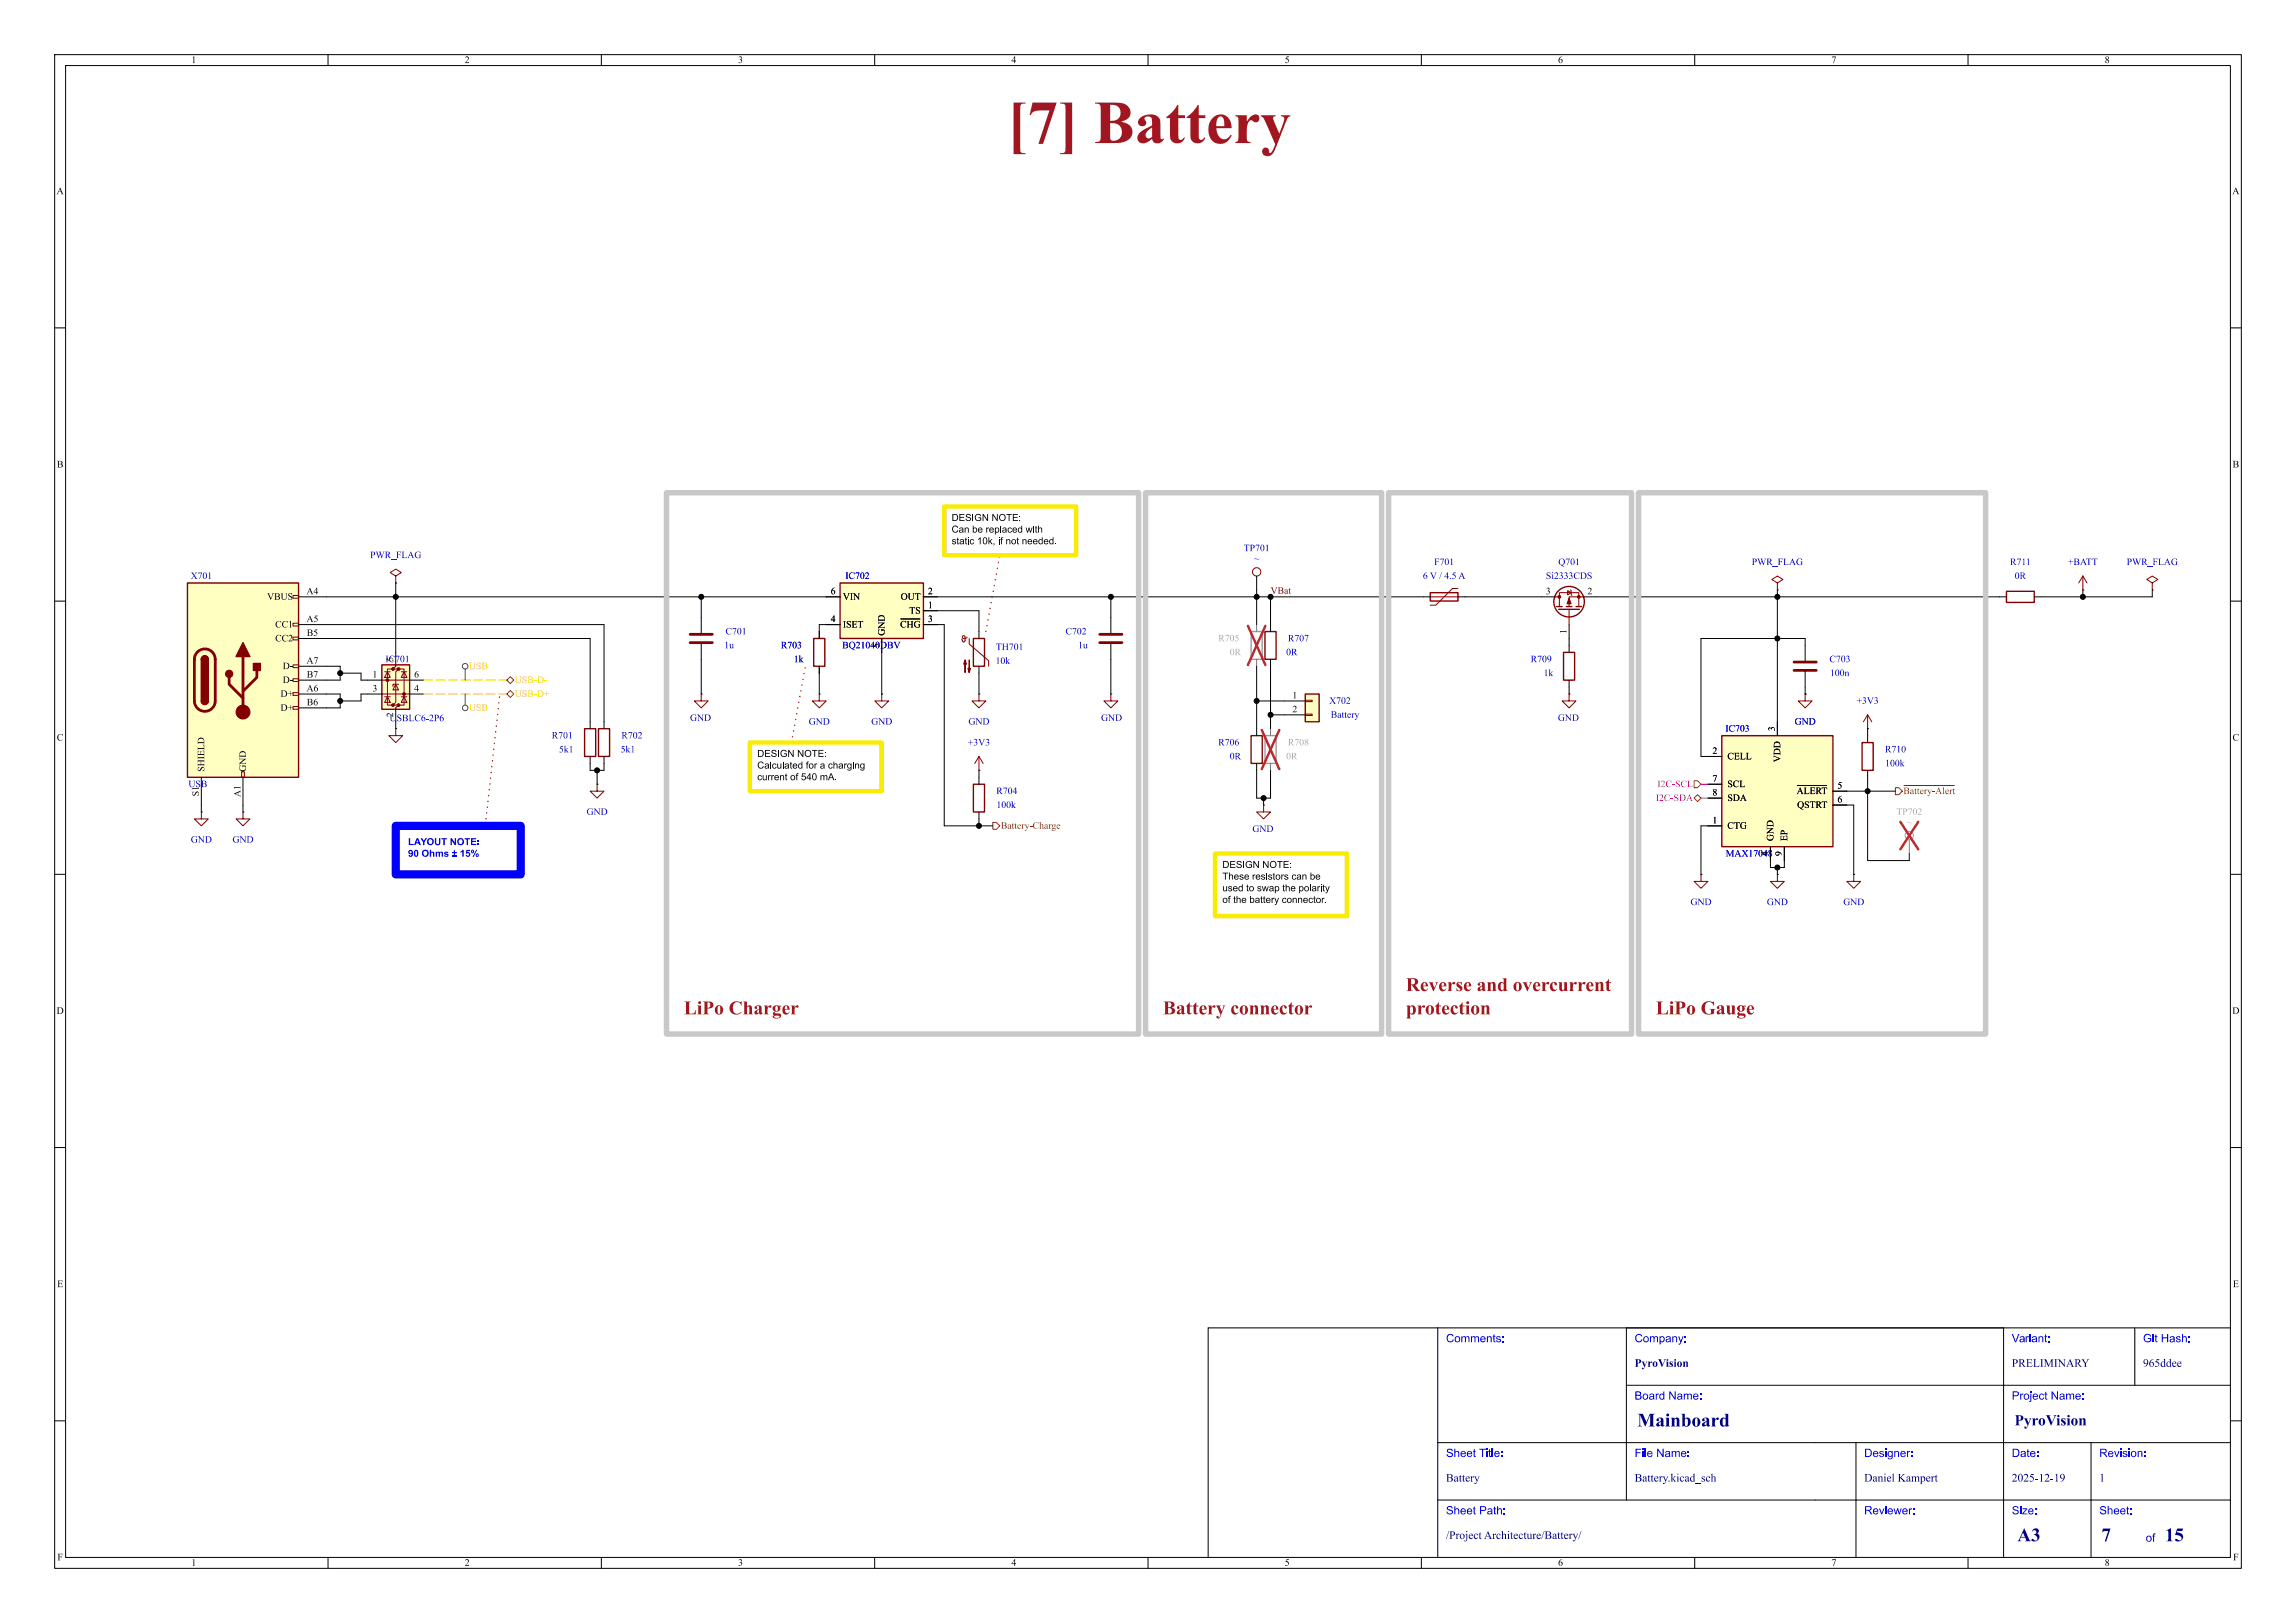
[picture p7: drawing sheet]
<svg xmlns="http://www.w3.org/2000/svg" width="420mm" height="297mm" viewBox="0 0 420 297" stroke-linecap="round" stroke-linejoin="round" font-family="sans-serif">
<defs><g id="words">
<text font-size="11.1" fill="#a21622" x="184.2" y="29.1">[7] Battery</text>
<g font-size="3.5" fill="#a21622">
<text x="257.2" y="181.8">Reverseandovercurrent</text>
<text x="125.1" y="186.1">LiPoCharger</text>
<text x="212.7" y="186.1">Batteryconnector</text>
<text x="257.2" y="186.1">protection</text>
<text x="302.9" y="186.1">LiPoGauge</text>
</g>
<g font-size="3.5" fill="#00007f">
<text x="299.5" y="261.9">Mainboard</text>
<text x="369" y="282.9">A3</text>
<text x="384.4" y="282.9">7</text>
<text x="396" y="282.9">15</text>
</g>
<text font-size="2.8" fill="#00007f" x="368.5" y="261.6">PyroVision</text>
<g font-size="2.1" fill="#00f">
<text x="264.5" y="246.2">Comments:</text>
<text x="299" y="246.2">Company:</text>
<text x="368" y="246.2">Variant:</text>
<text x="392" y="246.2">Git Hash:</text>
<text x="299" y="256.7">Board Name:</text>
<text x="368" y="256.7">Project Name:</text>
<text x="264.5" y="267.2">Sheet Title:</text>
<text x="299" y="267.2">File Name:</text>
<text x="341" y="267.2">Designer:</text>
<text x="368" y="267.2">Date:</text>
<text x="384" y="267.2">Revision:</text>
<text x="264.5" y="277.7">Sheet Path:</text>
<text x="341" y="277.7">Reviewer:</text>
<text x="368" y="277.7">Size:</text>
<text x="384" y="277.7">Sheet:</text>
<text x="392.5" y="282.7">of</text>
</g>
<g font-size="2.1" fill="#00007f">
<text x="299" y="250.7">PyroVision</text>
<text x="368" y="250.7">PRELIMINARY</text>
<text x="392" y="250.7">965ddee</text>
<text x="264.5" y="271.7">Battery</text>
<text x="299" y="271.7">Battery.kicad_sch</text>
<text x="341" y="271.7">DanielKampert</text>
<text x="368" y="271.7">2025-12-19</text>
<text x="384" y="271.7">1</text>
<text x="264.5" y="282.2">/ProjectArchitecture/Battery/</text>
</g>
<g font-size="1.8">
<text x="35" y="12">1</text>
<text x="85" y="12">2</text>
<text x="135" y="12">3</text>
<text x="185" y="12">4</text>
<text x="235" y="12">5</text>
<text x="285" y="12">6</text>
<text x="335" y="12">7</text>
<text x="385" y="12">8</text>
<text x="10.3" y="36">A</text>
<text x="408.3" y="36">A</text>
<text x="10.4" y="86">B</text>
<text x="408.4" y="86">B</text>
<text x="174.1" y="98.2">Can be replaced with</text>
<text x="48.9" y="110.2">VBUS</text>
<text x="56.1" y="109">A4</text>
<text x="152" y="109">6</text>
<text x="154.2" y="110.2">VIN</text>
<text x="164.8" y="110.2">OUT</text>
<text x="166.3" y="112.7">TS</text>
<text x="169.7" y="109">2</text>
<text x="169.7" y="111.5">1</text>
<text x="282.8" y="109">3</text>
<text x="290.4" y="109">2</text>
<text x="50.3" y="115.3">CC1</text>
<text x="50.3" y="117.8">CC2</text>
<text x="56.1" y="114">A5</text>
<text x="56.1" y="116.6">B5</text>
<text x="152" y="114">4</text>
<text x="154.2" y="115.3">ISET</text>
<text x="161" y="118.6" transform="rotate(-90 161 118.6)">5</text>
<text x="162.3" y="116.3" transform="rotate(-90 162.3 116.3)">GND</text>
<text x="164.7" y="115.3">~{CHG}</text>
<text x="169.7" y="114">3</text>
<text x="286.8" y="116" transform="rotate(-90 286.8 116)">1</text>
<text x="51.7" y="122.9">D-</text>
<text x="51.7" y="125.4">D-</text>
<text x="56.1" y="121.7">A7</text>
<text x="56.1" y="124.2">B7</text>
<text x="68.1" y="124.2">1</text>
<text x="75.8" y="124.2">6</text>
<text x="51.3" y="128">D+</text>
<text x="51.3" y="130.5">D+</text>
<text x="56.1" y="126.7">A6</text>
<text x="56.1" y="129.3">B6</text>
<text x="68.1" y="126.7">3</text>
<text x="72.1" y="131.3" transform="rotate(-90 72.1 131.3)">2</text>
<text x="75.8" y="126.7">4</text>
<text x="236.4" y="128">1</text>
<text x="236.4" y="130.6">2</text>
<text x="10.4" y="136">C</text>
<text x="324.9" y="133.8" transform="rotate(-90 324.9 133.8)">3</text>
<text x="408.4" y="136">C</text>
<text x="37.8" y="141.2" transform="rotate(-90 37.8 141.2)">SHIELD</text>
<text x="45.4" y="141.2" transform="rotate(-90 45.4 141.2)">GND</text>
<text x="138.5" y="141.4">Calculated for a charging</text>
<text x="138.5" y="143.5">current of 540 mA.</text>
<text x="313.2" y="138.2">2</text>
<text x="313.2" y="143.3">7</text>
<text x="316" y="139.4">CELL</text>
<text x="326.1" y="139.5" transform="rotate(-90 326.1 139.5)">VDD</text>
<text x="36.6" y="145.7" transform="rotate(-90 36.6 145.7)">S1</text>
<text x="44.2" y="145.9" transform="rotate(-90 44.2 145.9)">A1</text>
<text x="313.2" y="145.8">8</text>
<text x="316" y="144.5">SCL</text>
<text x="316" y="147">SDA</text>
<text x="328.6" y="145.8">~{ALERT}</text>
<text x="328.7" y="148.3">QSTRT</text>
<text x="336.1" y="144.5">5</text>
<text x="336.1" y="147.1">6</text>
<text x="313.2" y="150.9">1</text>
<text x="316" y="152.1">CTG</text>
<text x="324.8" y="153.9" transform="rotate(-90 324.8 153.9)">GND</text>
<text x="327.4" y="153.9" transform="rotate(-90 327.4 153.9)">EP</text>
<text x="223.6" y="161.7">These resistors can be</text>
<text x="323.6" y="156.7" transform="rotate(-90 323.6 156.7)">4</text>
<text x="326.1" y="156.7" transform="rotate(-90 326.1 156.7)">9</text>
<text x="223.6" y="163.8">used to swap the polarity</text>
<text x="223.6" y="166">of the battery connector.</text>
<text x="10.3" y="186">D</text>
<text x="408.3" y="186">D</text>
<text x="10.4" y="236">E</text>
<text x="408.4" y="236">E</text>
<text x="10.5" y="286">F</text>
<text x="35" y="287">1</text>
<text x="85" y="287">2</text>
<text x="135" y="287">3</text>
<text x="185" y="287">4</text>
<text x="235" y="287">5</text>
<text x="285" y="287">6</text>
<text x="335" y="287">7</text>
<text x="385" y="287">8</text>
<text x="408.5" y="286">F</text>
</g>
<g font-size="1.8" fill="#0000c2">
<text x="227.5" y="101.3">TP701</text>
<text x="34.9" y="106.4">X701</text>
<text x="67.7" y="102.6">PWR_FLAG</text>
<text x="154.6" y="106.4">IC702</text>
<text x="260.3" y="106.4">6 V / 4.5A</text>
<text x="262.3" y="103.9">F701</text>
<text x="282.8" y="106.4">Si2333CDS</text>
<text x="285" y="103.9">Q701</text>
<text x="320.4" y="103.9">PWR_FLAG</text>
<text x="367.7" y="103.9">R711</text>
<text x="368.5" y="106.4">0R</text>
<text x="378.3" y="103.9">+BATT</text>
<text x="389" y="103.9">PWR_FLAG</text>
<text x="132.5" y="119.1">1u</text>
<text x="132.7" y="116.6">C701</text>
<text x="142.8" y="119.1">R703</text>
<text x="154.1" y="119.1">BQ21040DBV</text>
<text x="182.2" y="119.4">TH701</text>
<text x="194.9" y="116.6">C702</text>
<text x="197.2" y="119.1">1u</text>
<text x="235.6" y="117.8">R707</text>
<text x="70.5" y="121.6">IC701</text>
<text x="72.1" y="121.1" transform="rotate(-90 72.1 121.1)">5</text>
<text x="145.2" y="121.6">1k</text>
<text x="182.1" y="122">10k</text>
<text x="235.3" y="120.4">0R</text>
<text x="280" y="121.6">R709</text>
<text x="282.4" y="124.2">1k</text>
<text x="334.6" y="121.6">C703</text>
<text x="334.7" y="124.2">100n</text>
<text x="243.1" y="129.3">X702</text>
<text x="243.4" y="131.8">Battery</text>
<text x="339.6" y="129.3">+3V3</text>
<text x="71.3" y="132.4">USBLC6-2P6</text>
<text x="100.9" y="135.6">R701</text>
<text x="113.7" y="135.6">R702</text>
<text x="126.2" y="132.4">GND</text>
<text x="147.9" y="133.1">GND</text>
<text x="159.4" y="133.1">GND</text>
<text x="177" y="136.9">+3V3</text>
<text x="177.1" y="133.1">GND</text>
<text x="201.4" y="132.4">GND</text>
<text x="222.8" y="136.9">R706</text>
<text x="285" y="132.4">GND</text>
<text x="315.6" y="134.3">IC703</text>
<text x="328.3" y="133.1">GND</text>
<text x="102.2" y="138.1">5k1</text>
<text x="113.5" y="138.1">5k1</text>
<text x="224.9" y="139.4">0R</text>
<text x="344.8" y="138.1">R710</text>
<text x="344.8" y="140.7">100k</text>
<text x="34.5" y="144.5">USB</text>
<text x="107.3" y="149.6">GND</text>
<text x="182.2" y="145.8">R704</text>
<text x="182.3" y="148.3">100k</text>
<text x="34.9" y="154.7">GND</text>
<text x="42.5" y="154.7">GND</text>
<text x="229.1" y="152.7">GND</text>
<text x="315.7" y="157.2">MAX17048</text>
<text x="309.2" y="166.1">GND</text>
<text x="323.2" y="166.1">GND</text>
<text x="337.2" y="166.1">GND</text>
</g>
<text font-size="1.8" fill="#840000" x="232.4" y="108.9">VBat</text>
<g font-size="1.8" fill="#abaaa8">
<text x="222.8" y="117.8">R705</text>
<text x="224.9" y="120.4">0R</text>
<text x="235.6" y="136.9">R708</text>
<text x="235.3" y="139.4">0R</text>
<text x="346.9" y="149.6">TP702</text>
</g>
<g font-size="1.8" fill="#f90">
<text x="85.8" y="122.9">USB</text>
<text x="94.2" y="125.4">USB-D-</text>
<text x="85.8" y="130.5">USB</text>
<text x="94.2" y="128">USB-D+</text>
</g>
<g font-size="1.8" fill="#c200c2">
<text x="302.9" y="147">I2C-SDA</text>
<text x="303.2" y="144.5">I2C-SCL</text>
</g>
<g font-size="1.8" fill="#725600">
<text x="348.2" y="145.8">~{Battery-Alert}</text>
<text x="183.1" y="152.1">Battery-Charge</text>
</g>
</g></defs>
<g fill="none" stroke="#000" stroke-width=".18">
<path d="M10 10h400v277h-400zM12 12h396v273h-396zM60 10v2M110 10v2M160 10v2M210 10v2M260 10v2M310 10v2M360 10v2M10 60h2M408 60h2M10 110h2"/>
<path d="M408 110h2M10 160h2M408 160h2M10 210h2M408 210h2M263 243v42M297.5 253.5h110.5M297.5 243v31.5M366.5 243v42M390.5 243v10.5M408 243h-187v42M10 260h2"/>
<path d="M263 274.5h145M263 264h145M339.5 264v21M382.5 264v21M408 260h2M60 285v2M110 285v2M160 285v2M210 285v2M260 285v2M310 285v2M360 285v2"/>
</g>
<path d="M34.3 106.7h20.3v35.5h-20.3z" fill="#ffffc2"/>
<g fill="none" stroke="#840000" stroke-width=".18">
<path d="M53.6 109h1v.5h-1zM53.6 114h1v.6h-1zM53.6 116.6h1v.5h-1zM53.6 121.7h1v.5h-1zM53.6 124.2h1v.5h-1zM53.6 126.7h1v.6h-1zM53.6 129.3h1v.5h-1zM287 127v1.3h-1.3l1.3 1.2 1.3-1.2h-1.3M44.2 141.2h.5v1h-.5z"/>
<circle cx="229.9" cy="104.6" r=".76"/>
</g>
<path d="M34.3 106.7h20.3v35.5h-20.3zM231.4 115.6h2v5.1h-2zM36.8 120.7a.64 .64 0 0 1 .7-.7 .64 .64 0 0 1 .6 .7M36.8 128.3a.64 .64 0 0 0 .7 .6 .64 .64 0 0 0 .6-.6" fill="none" stroke="#840000" stroke-width=".25"/>
<path d="M36.1 119.3a1.9 1.9 0 0 1 2.1-.4 1.9 1.9 0 0 1 1.2 1.8v7.6a1.91 1.91 0 0 1-1.9 1.9 1.91 1.91 0 0 1-1.9-1.9v-7.8l.1-.6zM41.9 124v1.2l2.5 2.6M44.4 120.1v10.2M47 122.7v1.3l-2.6 2.5" fill="none" stroke="#840000" stroke-width=".51"/>
<g fill="#840000" stroke="#840000" stroke-width=".25">
<path d="M36.8 120.7h1.3v7.6h-1.3z"/>
<path d="M37 120.2a.64 .64 0 0 1 .7-.1 .64 .64 0 0 1 .4 .6h-1.3z"/>
<path d="M36.8 128.3h1.3a.64 .64 0 0 1-.6 .6 .64 .64 0 0 1-.7-.6z"/>
<path d="M44.4 117.6l1.3 2.5h-2.5z"/>
<path d="M46.4 121.4h1.2v1.3h-1.2z"/>
<circle cx="41.9" cy="123.3" r=".63"/>
</g>
<circle cx="44.4" cy="130.3" r="1.27" fill="#840000" stroke="#840000" stroke-width=".18"/>
<g fill="none" stroke="#000" stroke-width=".18">
<path d="M54.6 109.2h5.1M54.6 114.3h5.1M54.6 116.8h5.1M229.9 105.4v2.6M232.4 114.3v1.3M54.6 121.9h5.1M54.6 124.5h5.1M54.6 127h5.1M54.6 129.5h5.1M232.4 120.7v1.2M287 127h.1M36.8 142.2v5.1"/>
<path d="M44.4 142.2v5.1"/>
</g>
<path d="M231.4 134.6h2v5.1h-2z" fill="none" stroke="#9c9b98" stroke-width=".25"/>
<path d="M232.4 133.4v1.2M232.4 139.7v1.3" fill="none" stroke="#7a7a77" stroke-width=".18"/>
<path d="M230.8 133.6l3.2 7.1M234 133.6l-3.2 7.1" fill="none" stroke="#e12e31" stroke-width=".46"/>
<path d="M229.5 102.2l.6 .1 .2-.1-.2 .2-.5-.1-.2 .1z" fill="#0000c2"/>
<path d="M228.9 115.6h2v5.1h-2z" fill="none" stroke="#9c9b98" stroke-width=".25"/>
<path d="M229.9 114.3v1.3M229.9 120.7v1.2" fill="none" stroke="#7a7a77" stroke-width=".18"/>
<path d="M228.3 114.5l3.2 7.2M231.5 114.5l-3.2 7.2" fill="none" stroke="#e12e31" stroke-width=".46"/>
<path d="M178.1 116.8h2v5.1h-2zM106.9 133.4h2.1v5h-2.1zM228.9 134.6h2v5.1h-2z" fill="none" stroke="#840000" stroke-width=".25"/>
<g fill="none" stroke="#000" stroke-width=".18">
<path d="M179.1 115.6v1.2M325.1 108h.1M107.9 132.1v1.3M107.9 138.4v1.3M179.1 127h.1M179.1 121.9v1.3M229.9 133.4v1.2M229.9 139.7v1.3M330.2 127h.1M36.8 148.6h.1M44.4 148.6h.1M109.2 143.5h.1"/>
<path d="M179.1 141h.1M311.1 160h.1M325.1 160h.1"/>
</g>
<g fill="none" stroke="#840000" stroke-width=".18">
<path d="M176.9 116.6l-.2 .2-.4 .1-.2-.2v-.3l.2-.1 .2 .2v.8l-.1 .2-.3-.1-.2-.4M177.3 116.8v1.1l3.5 3v1M325.1 106.7l1-.7-1-.6-1 .6 1 .7v1.3M179.1 127v1.3h1.2l-1.2 1.2-1.3-1.2h1.3M179.1 138.4l-.8 1.3M179.1 138.4l.7 1.3M179.1 138.4v2.6M330.2 127v1.3h-1.3l1.3 1.2 1.3-1.2h-1.3M36.8 148.6v1.3h1.3l-1.3 1.2-1.2-1.2h1.2M44.4 148.6v1.3h1.3l-1.3 1.2-1.2-1.2h1.2M109.2 143.5v1.3h1.3l-1.3 1.3-1.3-1.3h1.3M311.1 160v1.3h-1.2l1.2 1.3 1.3-1.3h-1.3"/>
<path d="M325.1 160v1.3h-1.3l1.3 1.3 1.3-1.3h-1.3"/>
</g>
<g fill="#840000" stroke="#840000" stroke-width=".18">
<path d="M176.5 120.8l.3 .7h-.5l.2-.7v2.3z"/>
<path d="M177.3 120.8v2.3l-.3-.8h.5l-.2 .8z"/>
</g>
<path d="M238.8 127h2.5v5.1h-2.5z" fill="#ffffc2"/>
<path d="M238.8 127h2.5v5.1h-2.5z" fill="none" stroke="#840000" stroke-width=".25"/>
<path d="M238.8 128.1h1.2v.3h-1.2zM238.8 130.7h1.2v.2h-1.2zM231.1 147.3v1.3h-1.2l1.2 1.3 1.3-1.3h-1.3M339.1 160v1.3h-1.3l1.3 1.3 1.3-1.3h-1.3" fill="none" stroke="#840000" stroke-width=".18"/>
<path d="M234.9 128.3h3.9M234.9 130.8h3.9M231.1 147.3h.1M339.1 160h.1" fill="none" stroke="#000" stroke-width=".18"/>
<path d="M69.8 121.7h5.1v8.1h-5.1z" fill="#ffffc2"/>
<g fill="#840000" stroke="#840000" stroke-width=".18">
<circle cx="70.9" cy="124.5" r=".25"/>
<circle cx="71.9" cy="122.4" r=".25"/>
<circle cx="71.9" cy="129" r=".25"/>
<circle cx="72.9" cy="122.4" r=".25"/>
<circle cx="72.9" cy="129" r=".25"/>
<circle cx="73.9" cy="127" r=".25"/>
</g>
<g fill="none" stroke="#840000" stroke-width=".18">
<path d="M69.8 124.5h5.1M69.8 127h5.1M70.4 127.5h1M70.4 122.9h1M70.9 122.9l.5 1.1h-1zM70.9 127.5l.5 1h-1zM71.9 122.4h-1v6.6h1M72.4 121.9l-.5 .5h1l-.5 .5v5.6l-.5 .5h1l-.5 .5M72.4 125.2l.5 1h-1zM72.9 125.2h-1v.4M72.9 122.4h1v6.6h-1M73.4 127.5h1"/>
<path d="M73.4 122.9h1M73.9 122.9l.5 1.1h-1zM73.9 127.5l.5 1h-1z"/>
</g>
<path d="M69.8 121.7h5.1v8.1h-5.1zM109.5 133.4h2v5h-2z" fill="none" stroke="#840000" stroke-width=".25"/>
<path d="M72.4 119.4v2.5M67.3 124.5h2.5M67.3 127h2.5M72.4 129.5v2.6M74.9 124.5h2.6M74.9 127h2.6M110.5 132.1v1.3M110.5 138.4v1.3" fill="none" stroke="#000" stroke-width=".18"/>
<circle cx="349.3" cy="152.9" r=".76" fill="none" stroke="#9c9b98" stroke-width=".18"/>
<path d="M349.2 153.7v2.5" fill="none" stroke="#7a7a77" stroke-width=".18"/>
<path d="M348.9 150.5l.6 .1 .2-.2-.2 .3-.5-.2-.2 .2z" fill="#abaaa8"/>
<path d="M347.6 150.4l3.3 5M350.9 150.4l-3.3 5" fill="none" stroke="#e12e31" stroke-width=".46"/>
<path d="M341.6 130.8l-.7 1.3M341.6 130.8l.8 1.3M341.6 130.8v2.6" fill="none" stroke="#840000" stroke-width=".18"/>
<path d="M341.6 133.4h.1" fill="none" stroke="#000" stroke-width=".18"/>
<path d="M315 134.6h20.3v20.3h-20.3z" fill="#ffffc2"/>
<path d="M148.8 116.8h2.1v5.1h-2.1zM367 108.2h5.1v2h-5.1zM315 134.6h20.3v20.3h-20.3zM340.6 135.9h2v5.1h-2zM178.1 143.5h2v5.1h-2z" fill="none" stroke="#840000" stroke-width=".25"/>
<g fill="none" stroke="#000" stroke-width=".18">
<path d="M72.4 106.7h.1M128.3 113v2.8M128.3 117.9v2.8M149.9 115.6v1.2M365.8 109.2h1.2M372.1 109.2h1.3M381 108h.1M393.7 108h.1M72.4 133.4h.1M128.3 127h.1M149.9 127h.1M149.9 121.9v1.3"/>
<path d="M161.3 127h.1M312.4 138.4h2.6M325.1 132.1v2.5M341.6 134.6v1.3M179.1 142.2v1.3M179.1 148.6v1.3M312.4 143.5h2.6M312.4 146.1h2.6M312.4 151.1h2.6M323.8 154.9v2.6M326.4 154.9v2.6M328.8 143.7h5.3"/>
<path d="M335.3 144.8h2.5M335.3 147.3h2.5M341.6 141v1.2"/>
</g>
<path d="M72.4 105.4l1-.6-1-.7-1 .7 1 .6v1.3M381 105.4l-.8 1.3M381 105.4l.8 1.3M381 105.4v2.6M393.7 106.7l1-.7-1-.6-1 .6 1 .7v1.3M72.4 133.4v1.2h1.3l-1.3 1.3-1.3-1.3h1.3M128.3 127v1.3h-1.3l1.3 1.2 1.2-1.2h-1.2M149.9 127v1.3h-1.3l1.3 1.2 1.2-1.2h-1.2M161.3 127v1.3h1.3l-1.3 1.2-1.3-1.2h1.3" fill="none" stroke="#840000" stroke-width=".18"/>
<path d="M126.2 116.1h4.1M126.2 117.6h4.1" fill="none" stroke="#840000" stroke-width=".51"/>
<path d="M153.7 106.7h15.2v10.1h-15.2z" fill="#ffffc2"/>
<g fill="none" stroke="#840000" stroke-width=".25">
<path d="M153.7 106.7h15.2v10.1h-15.2zM261.6 108.5h5.1v1.5h-5.1zM284.7 111h1M285.1 111.5h3.8M286 119.4h2v5.1h-2zM286.5 111h1M288.3 111h1"/>
<circle cx="287" cy="110.1" r="2.79"/>
</g>
<g fill="none" stroke="#000" stroke-width=".18">
<path d="M59.7 109.2h94M59.7 114.3h50.8v17.8M59.7 116.8h48.2v15.3M72.4 106.7v12.7M128.3 109.2v3.8M153.7 114.3h-3.8v1.3M161.3 116.8v10.2M164.8 113.3h3.5M168.9 109.2h92.7M168.9 114.3h3.8v36.8h8.9M168.9 111.8h10.2v3.8M203.2 109.2v6.6"/>
<path d="M203.2 117.9v9.1M229.9 108v6.3M232.4 109.2v5.1M266.7 109.2h17.8M287 114.3v5.1M289.6 109.2h76.2M325.1 108v24.1M381 108v1.2M393.7 108v1.2h-20.3M59.7 121.9h2.5v2.6h-2.5M59.7 127h2.5v2.5h-2.5M62.2 123.2h3.8v1.3h1.3"/>
<path d="M67.3 127h-1.3v1.3h-3.8M72.4 132.1v1.3M107.9 139.7v1.3h2.6v-1.3M128.3 120.7v6.3M149.9 123.2v3.8M179.1 123.2v3.8M203.2 127h.1M229.9 121.9v11.5M229.9 128.3h5M232.4 121.9v11.5M232.4 130.8h2.5M287 124.5v2.5"/>
<path d="M330.2 120.9v-4.1h-19.1v21.6h1.3M330.2 122.9v4.1M341.6 133.4v1.2M36.8 147.3v1.3M44.4 147.3v1.3M109.2 141v2.5M179.1 141v1.2M179.1 149.9v1.2M229.9 141v5.1h2.5v-5.1M231.1 146.1v1.2M312.4 151.1h-1.3v8.9M323.8 157.5v1.3h2.6v-1.3"/>
<path d="M325.1 158.8v1.2M337.8 147.3h1.3v12.7M337.8 144.8h8.9M341.6 142.2v15.3h7.6v-1.3"/>
</g>
<path d="M201.2 116.1h4M201.2 117.6h4M328.2 121.2h4M328.2 122.7h4" fill="none" stroke="#840000" stroke-width=".51"/>
<path d="M261.6 109.2h5.1M266.7 107.7h-1l-3.1 3h-1M284.5 109.2h.7M285.2 111v-2.5h3.6v2.5M286.8 108.1l.6 .4-.6 .3zM287 111.5v2.8M287.3 108l.1 .1v.7l.1 .2M289.6 109.2h-2.6v1.8M203.2 127v1.3h1.3l-1.3 1.2-1.3-1.2h1.3" fill="none" stroke="#840000" stroke-width=".18"/>
<g fill="#840000" stroke="#840000" stroke-width=".18">
<path d="M287 109.5l.4 1h-.8z"/>
<circle cx="285.2" cy="109.2" r=".25"/>
<circle cx="288.8" cy="109.2" r=".25"/>
</g>
<g fill="none" stroke="#484848" stroke-width=".18">
<path d="M85.1 122.4v2.1M85.1 127v2"/>
<circle cx="85.1" cy="129.5" r=".51"/>
<circle cx="85.1" cy="121.9" r=".51"/>
</g>
<path d="M93.3 126.4l.7 .6-.7 .6-.6-.6zM93.3 123.8l.7 .7-.7 .6-.6-.6zM181.6 150.5h.6l.7 .6-.7 .7h-.6zM309.9 146.1l.6-.7 .6 .7-.6 .6zM309.9 142.9h.6l.6 .6-.6 .6h-.6zM346.7 144.1h.6l.7 .7-.7 .6h-.6zM348.3 143.7h9.2" fill="none" stroke="#725600" stroke-width=".18"/>
<path d="M180.3 115.6l2.6-14M144.8 135.9l2.5-14M88.9 149.9l2.5-22.9" fill="none" stroke="#f00" stroke-width=".25" stroke-dasharray=".1 1"/>
<path d="M77.5 124.5h15.2M77.5 127h15.2" fill="none" stroke="#f90" stroke-width=".18" stroke-dasharray="1.7 .6"/>
<path d="M311.1 146.1h1.3M311.1 143.5h1.3" fill="none" stroke="#c200c2" stroke-width=".18"/>
<path d="M222.2 156.2h24.2v11.4h-24.2z" fill="none" stroke="#faec00" stroke-width=".8"/>
<g fill="#000">
<path d="M223.7 157.6h.5a.64 .64 0 0 1 .6 .6 .64 .64 0 0 1-.6 .6h-.5v-.1h.5a.49 .49 0 0 0 .4-.5 .49 .49 0 0 0-.4-.5h-.3v1h-.2zM225 157.6h.9v.1h-.7v.4h.7v.1h-.7v.5h.8v.1h-1zM226.3 157.7l.6-.1 .2 .2-.1 .1a.27 .27 0 0 0-.4-.3 .27 .27 0 0 0-.2 .4l.3 .1a.43 .43 0 0 1 .4 .6 .43 .43 0 0 1-.7 .1l-.2-.3 .1-.1a.31 .31 0 0 0 .3 .3 .31 .31 0 0 0 .3-.4l-.6-.2zM227.4 157.6h.2v1.2h-.2zM228 157.7l.7-.1 .2 .2 .1 .1-.2 .1a.49 .49 0 0 0-.7-.1 .49 .49 0 0 0 0 .7 .49 .49 0 0 0 .8 0v-.3h-.4v-.1h.5v.5a.69 .69 0 0 1-1 0 .69 .69 0 0 1 0-1zM229.3 157.6h.1l.7 1v-1h.2v1.2h-.2l-.7-1v1h-.1zM231 157.6h.2l.7 1v-1h.1v1.2h-.1l-.7-1v1h-.2zM231.6 159.7h.2v.2h-.2zM232.4 157.7a.63 .63 0 0 1 1 .1 .63 .63 0 0 1-.3 .9 .63 .63 0 0 1-.8-.5h.2a.48 .48 0 0 0 .7 .4 .48 .48 0 0 0-.1-.9l-.5 .1-.1 .4h-.2zM233.6 157.6h1v.1h-.4v1.1h-.2v-1.1h-.4zM234.8 157.6h.9v.1h-.7v.4h.7v.1h-.7v.5h.7v.1h-.9zM236 157.9h.2v.2h-.2z"/>
<path d="M236 158.7h.2v.1h-.2zM223.6 159.7h1.1v.1h-.5v1.2h-.1v-1.2h-.5zM224.8 164h.3l-.2 .2 .2 .2h-.2v.8h-.2v-.8h-.1zM224.8 159.7h.2v.4l.2-.1 .3 .2 .1 .8h-.2v-.7l-.2-.1-.2 .1v.7h-.2zM225.7 164.1l.2-.1v.3h.1v.1h-.1v.6l.2 .2a.23 .23 0 0 1-.3 0 .23 .23 0 0 1-.1-.2v-.6h-.1zM226.2 164h.1v.4l.3-.1 .3 .1v.8h-.1v-.6l-.2-.2-.2 .2-.1 .6h-.1zM226.7 162.3l.2-.1 .3 .1v-.5h.1v1.3l-.1-.1-.2 .1h-.3l-.2-.4 .2-.1a.29 .29 0 0 0 .4 .4 .29 .29 0 0 0 .1-.5l-.3-.2-.2 .3h-.2zM228.1 161.9h.1v.3h.2v.1h-.2v.5l.2 .3a.23 .23 0 0 1-.2 0 .23 .23 0 0 1-.1-.3v-.5h-.1zM228.7 164h.1v.4a.42 .42 0 0 1 .7 .4 .42 .42 0 0 1-.7 .3l-.1 .1v-.4h.1a.29 .29 0 0 0 .4 .3 .29 .29 0 0 0 .1-.5l-.3-.2-.2 .4h-.1zM230.7 164.1l.1-.1v.3h.2v.1h-.2v.6l.2 .2a.23 .23 0 0 1-.3 0 .23 .23 0 0 1 0-.2v-.6h-.2zM231.2 164.1l.1-.1v.3h.2v.1h-.2v.6l.2 .2a.23 .23 0 0 1-.3 0 .23 .23 0 0 1 0-.2v-.6h-.2zM232.9 159.8l.2-.1v.3h.1v.2h-.1v.5l.2 .3a.23 .23 0 0 1-.3-.1 .23 .23 0 0 1-.1-.2v-.5h-.1z"/>
<path d="M234.7 161.9h.2v.3h.1v.1h-.1v.5l.1 .3a.23 .23 0 0 1-.2 0 .23 .23 0 0 1-.1-.3v-.5h-.1zM235.2 161.8h.1v.5l.3-.1 .3 .1v.8h-.1v-.7l-.2-.1-.2 .1-.1 .7h-.1zM239.6 161.8h.2v1.3h-.2zM239.7 159.7h.2v.4a.42 .42 0 0 1 .6 .4 .42 .42 0 0 1-.6 .3l-.2 .2v-.5h.2a.29 .29 0 0 0 .3 .3 .29 .29 0 0 0 .1-.5l-.2-.1-.2 .3h-.2zM240.3 164.1l.2-.1v.3h.2v.1h-.2v.6l.2 .2a.23 .23 0 0 1-.3 0 .23 .23 0 0 1-.1-.2v-.6h-.1zM242 161.9h.2v.3h.1v.1h-.1v.5l.2 .3a.23 .23 0 0 1-.3 0 .23 .23 0 0 1-.1-.3v-.5h-.1z"/>
</g>
<path d="M72.4 151.1h22.8v8.9h-22.8z" fill="none" stroke="#00f" stroke-width="1.5"/>
<g fill="#00f">
<path d="M74.8 153.4h.2v1h.7v.3h-.9z"/>
<path d="M76.2 153.4h.3l.5 1.3h-.3l-.1-.3h-.5l-.1 .3h-.3l.2-.6h.6l-.1-.4-.2 .4h-.3z"/>
<path d="M76.9 153.4h.3l.3 .5 .3-.5h.3l-.5 .7v.6h-.2v-.6z"/>
<path d="M78.3 153.5a.64 .64 0 0 1 1 .1 .64 .64 0 0 1-.4 1 .64 .64 0 0 1-.8-.6h.3a.39 .39 0 0 0 .5 .4 .39 .39 0 0 0 .2-.6l-.2-.2h-.3l-.2 .1v.3h-.3z"/>
<path d="M79.5 153.4h.3v.7a.27 .27 0 0 0 .2 .4 .27 .27 0 0 0 .3-.4v-.7h.3l-.1 .9a.51 .51 0 0 1-.5 .4 .51 .51 0 0 1-.5-.4z"/>
<path d="M80.7 153.4h1v.2h-.3v1.1h-.3v-1.1h-.4z"/>
<path d="M82.4 153.4h.3l.5 .8v-.8h.2v1.3h-.2l-.6-.9v.9h-.2z"/>
<path d="M83.8 153.5a.64 .64 0 0 1 1 .1 .64 .64 0 0 1-.3 1 .64 .64 0 0 1-.9-.6h.3a.39 .39 0 0 0 .5 .4 .39 .39 0 0 0 .2-.6l-.2-.2h-.2l-.2 .1-.1 .3h-.3z"/>
<path d="M85 153.4h1v.2h-.4v1.1h-.2v-1.1h-.4z"/>
<path d="M86.2 153.4h.9v.2h-.7v.3h.7v.2h-.7v.3h.7v.3h-.9z"/>
<path d="M87.4 153.7h.2v.3h-.2z"/>
<path d="M87.4 154.4h.2v.3h-.2z"/>
<path d="M74.8 155.6l.2-.1a.63 .63 0 0 1 .6 .7 .63 .63 0 0 1-.7 .6l-.2-.3 .4 .1 .2-.4-.4 .1-.2-.4h.2a.19 .19 0 0 0 .3 .2 .19 .19 0 0 0 0-.3 .19 .19 0 0 0-.3 .1h-.2z"/>
<path d="M75.9 155.6l.1-.1a.66 .66 0 0 1 .5 .7 .66 .66 0 0 1-.5 .6 .53 .53 0 0 1-.3-.6h.3l.1 .4a.67 .67 0 0 0 .1-.9l-.2 .1v.4h-.3z"/>
<path d="M77.4 155.7a.64 .64 0 0 1 1 .1 .64 .64 0 0 1-.4 .9 .64 .64 0 0 1-.8-.6h.3a.39 .39 0 0 0 .4 .5 .39 .39 0 0 0 .2-.7l-.2-.2h-.2l-.2 .2v.2h-.3z"/>
<path d="M78.6 155.5h.3v.5l.2-.2 .3 .1 .1 .9h-.3v-.7l-.1-.1-.2 .1v.7h-.3z"/>
<path d="M79.7 155.9h.2v.1l.3-.2 .3 .2 .4-.1 .1 .2v.7h-.2v-.7l-.1-.1-.2 .1v.7h-.3v-.6l-.1-.2-.2 .1v.7h-.2z"/>
<path d="M81.3 155.9h.5l.2 .2-.4-.1-.1 .2a.35 .35 0 0 1 .5 .1 .35 .35 0 0 1-.2 .5h-.4l-.2-.3 .5 .1 .1-.1h-.1a.38 .38 0 0 1-.5-.4z"/>
<path d="M82.7 155.9h.3v-.3h.2v.3h.4v.2h-.4v.4h-.2v-.4h-.3z"/>
<path d="M82.7 156.6h.9v.2h-.9z"/>
<path d="M84.2 155.8l.4-.3h.2v1.3h-.2v-.9l-.4 .2z"/>
<path d="M85.3 155.5h.7v.3h-.5v.2a.43 .43 0 0 1 .5 .3 .43 .43 0 0 1-.3 .5 .43 .43 0 0 1-.5-.3l.2-.1a.22 .22 0 0 0 .4 .1 .22 .22 0 0 0-.1-.4 .22 .22 0 0 0-.3 .1h-.2z"/>
<path d="M87.1 156.2a.31 .31 0 0 1 .5 .1 .31 .31 0 0 1-.2 .4 .31 .31 0 0 1-.4-.2l.4 .1-.1-.3-.1 .2h-.2z"/>
<path d="M87.1 155.5h.2l-.7 1.3h-.2z"/>
<path d="M86.2 155.6a.31 .31 0 0 1 .5 0 .31 .31 0 0 1-.1 .5 .31 .31 0 0 1-.4-.3l.3 .2v-.4l-.1 .2h-.2z"/>
</g>
<path d="M172.7 92.7h24.1v8.9h-24.1zM137.2 135.9h24.1v8.9h-24.1z" fill="none" stroke="#faec00" stroke-width=".8"/>
<g fill="#000">
<path d="M174.2 98.8l.5-.1 .2 .2h-.2a.18 .18 0 0 0-.2-.2 .18 .18 0 0 0-.1 .3h.1a.33 .33 0 0 1 .3 .5 .33 .33 0 0 1-.6 0l-.1-.2h.2a.2 .2 0 0 0 .2 .3 .21 .21 0 0 0 .1-.4 .36 .36 0 0 1-.4-.4zM174.2 94.1h.4a.64 .64 0 0 1 .7 .6 .64 .64 0 0 1-.6 .6h-.5v-.1h.4a.49 .49 0 0 0 .5-.5 .49 .49 0 0 0-.5-.5h-.2v1h-.2zM174.3 96.3l.6-.1 .3 .3-.1 .1a.45 .45 0 0 0-.7-.2 .45 .45 0 0 0 0 .7l.3 .2h.3l.1-.3 .2 .1a.62 .62 0 0 1-1 .2 .62 .62 0 0 1 0-1zM175.1 98.4h.2v.3h.1v.1h-.1v.5l.1 .3a.23 .23 0 0 1-.2 0 .23 .23 0 0 1-.1-.3v-.5h-.1zM175.5 94.1h.9v.1h-.7v.4h.7v.1h-.7v.5h.7v.1h-.9zM175.6 98.7h.2a.38 .38 0 0 1 .5 .1 .38 .38 0 0 1 0 .4l.1 .4-.2-.1-.4 .1-.3-.1v-.1l.5 .1 .2-.4-.7 .3a.48 .48 0 0 1 .7-.4l-.2-.2-.5 .1zM176.8 94.2l.6-.1 .2 .2-.2 .1a.27 .27 0 0 0-.3-.3 .27 .27 0 0 0-.2 .4l.2 .1a.43 .43 0 0 1 .5 .6 .43 .43 0 0 1-.7 .1l-.3-.3 .2-.1a.31 .31 0 0 0 .3 .3 .31 .31 0 0 0 .3-.4l-.7-.2zM176.6 98.4h.1v.3h.2v.1h-.2v.5l.2 .3a.23 .23 0 0 1-.2 0 .23 .23 0 0 1-.1-.3v-.5h-.1zM177.1 98.7h.1v.9h-.1zM177.9 94.1h.2v1.2h-.2zM177.5 98.8l.5-.1 .2 .2-.2 .1a.31 .31 0 0 0-.4-.1 .31 .31 0 0 0 0 .5 .31 .31 0 0 0 .4 0v-.1h.2a.45 .45 0 0 1-.7 .2 .45 .45 0 0 1 0-.7zM177.9 96.2h.2v.4a.42 .42 0 0 1 .6 .4 .42 .42 0 0 1-.6 .3l-.2 .2v-.5h.2a.29 .29 0 0 0 .4 .3 .29 .29 0 0 0 .1-.5l-.3-.1-.2 .3h-.2z"/>
<path d="M178.5 94.2l.6-.1 .3 .2 .1 .1-.2 .1a.49 .49 0 0 0-.7-.1 .49 .49 0 0 0 0 .7 .49 .49 0 0 0 .7 0v-.3h-.3v-.1h.5v.5a.69 .69 0 0 1-1 0 .69 .69 0 0 1 0-1zM178.9 98.6l.5-.3v1.3h-.2v-1l-.3 .2zM179.7 94.1h.2l.7 1v-1h.1v1.2h-.1l-.7-1v1h-.2zM180 98.4l.2-.1a.71 .71 0 0 1 .4 .7 .71 .71 0 0 1-.4 .6 .51 .51 0 0 1-.4-.6h.1a.32 .32 0 0 0 .1 .4 .32 .32 0 0 0 .4 0 .32 .32 0 0 0 0-.4 .32 .32 0 0 0 0-.5 .32 .32 0 0 0-.4 0 .32 .32 0 0 0-.1 .5h-.1v-.2zM180.8 98.3h.2v.8l.3-.4h.2l-.3 .3 .4 .6h-.2l-.3-.5-.1 .5h-.2zM181.5 94.1h.2l.7 1v-1h.1v1.2h-.2l-.6-1v1h-.2zM181.7 99.4a.22 .22 0 0 1 .2 .2 .22 .22 0 0 1-.1 .2zM182.7 98.7h.1v.9h-.1zM183 96.2h.1v1.3h-.1zM183.2 98.4l.3-.1-.2 .2 .1 .3h-.1v.8h-.2v-.8h-.1zM182.9 94.2a.63 .63 0 0 1 1 .1 .63 .63 0 0 1-.3 .9 .63 .63 0 0 1-.9-.5h.2a.48 .48 0 0 0 .8 .4 .48 .48 0 0 0-.1-.9l-.5 .1-.2 .4h-.2zM184.1 98.7h.1v.1l.3-.1 .3 .1v.8h-.1v-.7l-.2-.1-.3 .1v.7h-.1z"/>
<path d="M184.1 94.1h1v.1h-.4v1.1h-.2v-1.1h-.4zM185.3 94.1h.9v.1h-.8v.4h.7v.1h-.7v.5h.8v.1h-.9zM185.1 98.8a.46 .46 0 0 1 .8 .1 .46 .46 0 0 1-.3 .6 .46 .46 0 0 1-.6-.4h.2a.31 .31 0 0 0 .4 .4 .31 .31 0 0 0 .1-.6l-.4-.1-.1 .3h-.2zM186.1 98.4h.1v.3h.2v.1h-.2v.5l.2 .3a.23 .23 0 0 1-.3 0 .23 .23 0 0 1 0-.3v-.5h-.1zM186.5 94.4h.2v.2h-.2zM186.5 95.2h.2v.1h-.2zM186.3 96.6l.3-.1 .2 .1v-.4h.2v1.3l-.2-.2-.1 .2-.3-.1-.2-.3 .1-.1a.29 .29 0 0 0 .4 .3 .29 .29 0 0 0 .1-.5l-.3-.1-.2 .3h-.1zM187 98.7h.2v.1l.3-.1 .2 .1 .1 .8h-.2v-.7l-.2-.1-.2 .1v.7h-.2zM188.1 98.8l.2-.1a.43 .43 0 0 1 .5 .5h-.7l.2 .3 .5-.2a.44 .44 0 0 1-.5 .3 .44 .44 0 0 1-.3-.6h.6l-.2-.2-.4 .2zM189 96.2h.2v.2h-.2zM189.1 98.8l.2-.1a.43 .43 0 0 1 .5 .5h-.7l.2 .3 .5-.2a.44 .44 0 0 1-.6 .3 .44 .44 0 0 1-.2-.6h.6l-.2-.2-.4 .2zM189.4 96.3l.2-.1v.3h.1v.2h-.1v.5l.2 .3a.23 .23 0 0 1-.3-.1 .23 .23 0 0 1-.1-.2v-.5h-.1z"/>
<path d="M189.9 96.2h.1v.4l.3-.1 .3 .2v.8h-.1v-.7l-.2-.1-.2 .1-.1 .7h-.1zM190.1 98.8l.2-.1 .3 .1v-.5h.1v1.3l-.1-.1-.2 .1h-.3l-.2-.4 .2-.1a.29 .29 0 0 0 .4 .4 .29 .29 0 0 0 .1-.5l-.3-.2-.2 .3h-.2zM191 98.8l.3-.1a.43 .43 0 0 1 .5 .5h-.7l.2 .3 .5-.2a.44 .44 0 0 1-.6 .3 .44 .44 0 0 1-.3-.6h.7l-.2-.2-.5 .2zM192 98.8l.3-.1 .3 .1v-.5h.1v1.3l-.1-.1-.2 .1h-.3l-.2-.4 .2-.1a.29 .29 0 0 0 .3 .4 .29 .29 0 0 0 .1-.5l-.2-.2-.2 .3h-.2zM193 99.4h.2v.2h-.2zM138.6 137.2h.5a.64 .64 0 0 1 .6 .7 .64 .64 0 0 1-.6 .6h-.5v-.1h.5a.49 .49 0 0 0 .4-.5 .49 .49 0 0 0-.4-.5h-.3v1h-.2zM139.9 137.2h1v.2h-.8v.4h.7v.1h-.7v.5h.8v.1h-1zM141.2 137.3h.6l.2 .2-.1 .1a.27 .27 0 0 0-.3-.3 .27 .27 0 0 0-.2 .4l.2 .1a.43 .43 0 0 1 .4 .5 .43 .43 0 0 1-.7 .2l-.2-.3 .1-.1a.31 .31 0 0 0 .4 .3 .31 .31 0 0 0 .2-.4l-.6-.2zM142.3 137.2h.2v1.3h-.2zM142.9 137.4l.7-.2 .3 .2v.2h-.1a.49 .49 0 0 0-.8 0 .49 .49 0 0 0 0 .7 .49 .49 0 0 0 .8 0v-.3h-.4v-.1h.5v.4a.69 .69 0 0 1-.9 .1 .69 .69 0 0 1-.1-1zM144.2 137.2h.1l.7 1v-1h.2v1.3h-.2l-.7-1v1h-.1zM146 137.2h.1l.7 1v-1h.2v1.3h-.2l-.7-1v1h-.1z"/>
<path d="M147.4 137.4a.63 .63 0 0 1 .9 .1 .63 .63 0 0 1-.3 .9 .63 .63 0 0 1-.8-.5h.2a.48 .48 0 0 0 .7 .4 .48 .48 0 0 0-.1-.9h-.4l-.2 .5h-.2zM148.5 137.2h1v.2h-.4v1.1h-.2v-1.1h-.4zM149.7 137.2h.9v.2h-.7v.4h.7v.1h-.7v.5h.8v.1h-1zM150.9 137.6h.2v.2h-.2zM150.9 138.3h.2v.2h-.2zM156 139.4h.2v.1h-.2zM138.8 139.5l.6-.1 .3 .2-.2 .2a.45 .45 0 0 0-.6-.2 .45 .45 0 0 0-.1 .7l.4 .2 .2-.1 .2-.2h.1a.62 .62 0 0 1-.9 .3 .62 .62 0 0 1 0-1zM140.9 139.4h.2v1.2h-.2zM143.2 139.4h.1v1.2h-.1zM143.7 141.6l.1-.1v.4h.2v.1h-.2v.5l.2 .3a.23 .23 0 0 1-.2 0 .23 .23 0 0 1-.1-.3v-.5h-.1zM144.6 139.5l.1-.1v.3h.2v.1h-.2v.6l.2 .2a.23 .23 0 0 1-.2 0 .23 .23 0 0 1-.1-.2v-.6h-.1zM145.7 141.6l.4-.1-.3 .2 .2 .3h-.2v.8h-.1v-.8h-.2z"/>
<path d="M146.7 141.5h.7v.2h-.5l-.1 .3a.42 .42 0 0 1 .6 .2 .42 .42 0 0 1-.3 .6 .42 .42 0 0 1-.5-.4h.1a.28 .28 0 0 0 .5 .2 .28 .28 0 0 0 0-.5 .28 .28 0 0 0-.4 .1h-.2zM146.1 139.8l.3-.1 .2 .1v-.4h.2v1.2l-.2-.1-.1 .2-.3-.1-.2-.3 .1-.1a.29 .29 0 0 0 .4 .3 .29 .29 0 0 0 .1-.5l-.3-.2-.2 .4h-.1zM147.6 139.4h.4l-.3 .2 .2 .2h-.2v.8h-.1v-.8h-.2zM148.1 141.5h.1v.8h.2v.2h-.2v.3h-.1v-.3h-.6v-.2h.6v-.5l-.4 .5h-.2zM148.7 141.6l.3-.1a.71 .71 0 0 1 .4 .6 .71 .71 0 0 1-.4 .7 .51 .51 0 0 1-.4-.7h.1a.32 .32 0 0 0 .1 .5 .32 .32 0 0 0 .4 0 .32 .32 0 0 0 0-.5 .32 .32 0 0 0 0-.4 .32 .32 0 0 0-.4 0 .32 .32 0 0 0-.1 .4h-.1v-.1zM152.5 139.4h.1v.4l.3-.1 .3 .2v.7h-.2v-.6l-.1-.2-.3 .2v.6h-.1zM151.9 141.5h.2l.5 1.3h-.2l-.1-.4h-.5l-.2 .4h-.2l.2-.5h.6l-.2-.7-.2 .7h-.2z"/>
</g>
<path d="M121.9 90.2h86.4v99h-86.4zM209.5 90.2h43.2v99h-43.2zM254 90.2h44.4v99h-44.4zM299.7 90.2h63.5v99h-63.5z" fill="none" stroke="#c8c8c8" stroke-width="1"/>
<g fill="none" stroke="#000" stroke-width=".18">
<path d="M149.9 115.6v1.2M151.1 109.2h2.6M151.1 114.3h2.6M161.3 116.8v2.6M164.8 113.3h3.5M168.9 109.2h2.5M168.9 114.3h2.5M168.9 111.8h2.5M149.9 121.9v1.3M312.4 138.4h2.6M325.1 132.1v2.5M330.2 127h.1"/>
<path d="M312.4 143.5h2.6M312.4 146.1h2.6M312.4 151.1h2.6M323.8 154.9v2.6M326.4 154.9v2.6M328.8 143.7h5.3M335.3 144.8h2.5M335.3 147.3h2.5"/>
</g>
<g fill="#000" stroke="#000" stroke-width=".18">
<circle cx="72.4" cy="109.2" r=".46"/>
<circle cx="128.3" cy="109.2" r=".46"/>
<circle cx="203.2" cy="109.2" r=".46"/>
<circle cx="229.9" cy="109.2" r=".46"/>
<circle cx="232.4" cy="109.2" r=".46"/>
<circle cx="325.1" cy="109.2" r=".46"/>
<circle cx="325.1" cy="116.8" r=".46"/>
<circle cx="381" cy="109.2" r=".46"/>
<circle cx="62.2" cy="128.3" r=".46"/>
<circle cx="62.2" cy="123.2" r=".46"/>
<circle cx="229.9" cy="128.3" r=".46"/>
<circle cx="232.4" cy="130.8" r=".46"/>
<circle cx="109.2" cy="141" r=".46"/>
<circle cx="179.1" cy="151.1" r=".46"/>
<circle cx="231.1" cy="146.1" r=".46"/>
<circle cx="325.1" cy="158.8" r=".46"/>
<circle cx="341.6" cy="144.8" r=".46"/>
</g>
<use href="#words"/>
</svg>
